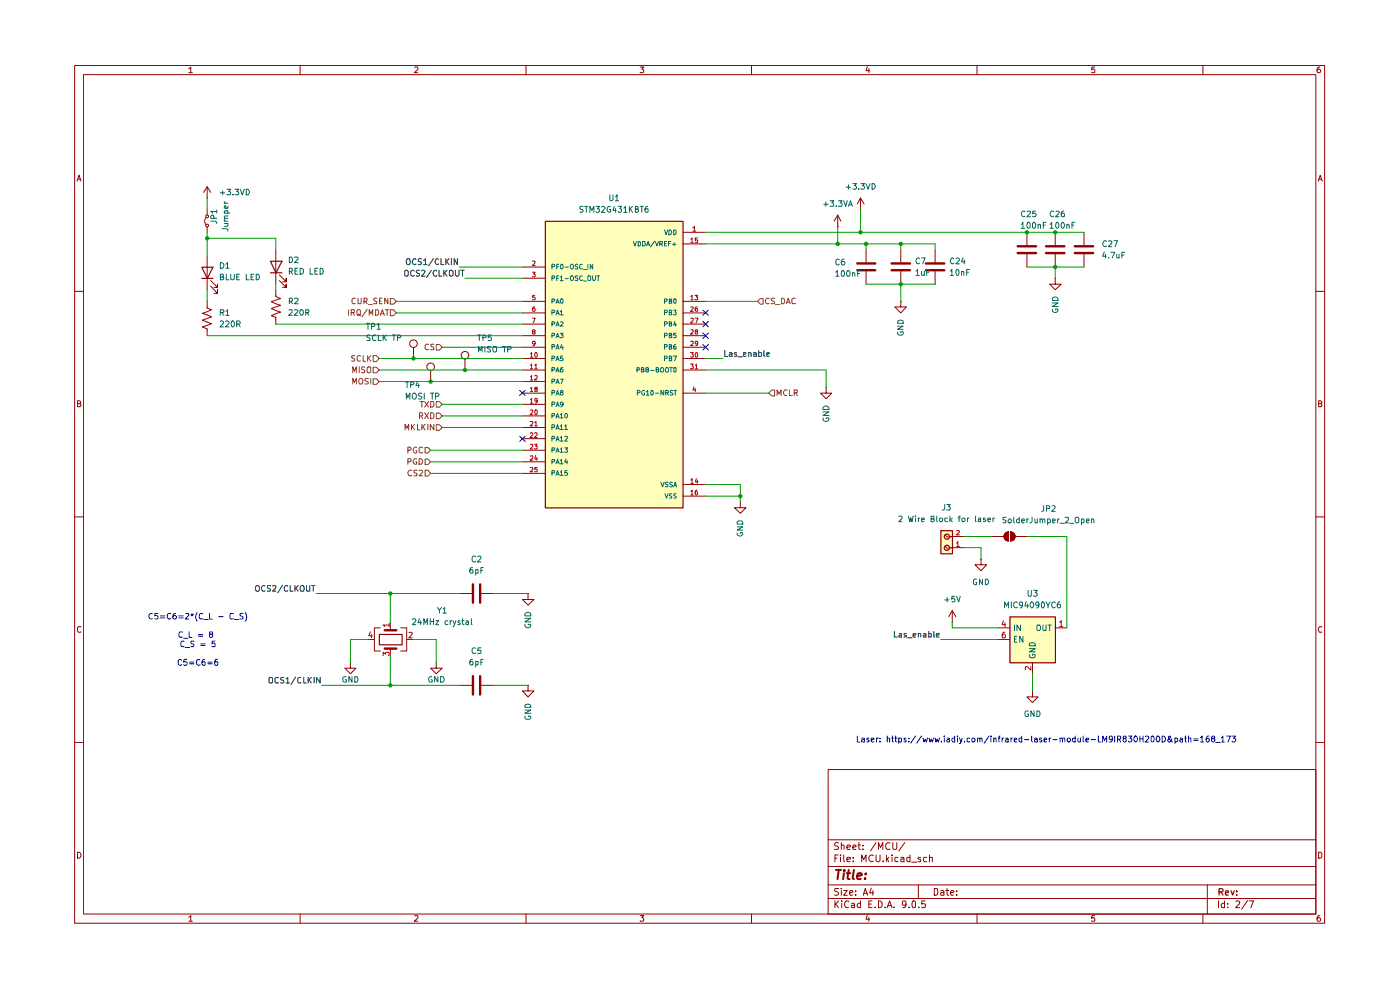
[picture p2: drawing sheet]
<svg xmlns="http://www.w3.org/2000/svg" width="297mm" height="210mm" viewBox="0 0 297 210" stroke-linecap="round" stroke-linejoin="round" font-family="sans-serif">
<g fill="none" stroke="#910000" stroke-width=".21">
<path d="M15.8 13.9h265.2v181.9h-265.2zM17.7 15.8h261.4v178.1h-261.4zM40 14.6l.5-.4v1.2M40 15.4h.8M63.7 13.9v1.9M88 14.3l.6-.1v.5l-.7 .7h.7M111.6 13.9v1.9M135.8 14.2h.8l-.5 .4 .5 .3-.1 .4h-.7M159.4 13.9v1.9M184 14.1l-.3 .9h.8M184.3 14.6v.8M207.3 13.9v1.9"/>
<path d="M232.2 14.2h-.5l-.1 .6 .1-.2h.4l.1 .2v.5h-.6M255.2 13.9v1.9M280 14.2a.55 .55 0 0 0-.6 .5l.2 .7h.4l.2-.2v-.3l-.3-.3h-.2l-.3 .3M16.3 38.4l.5-1.2 .4 1.2M16.5 38h.6M279.7 38.4l.4-1.2 .4 1.2M279.7 38h.6M15.8 61.8h1.9M279.1 61.8h1.9M16.4 85.6h.6v-.5l-.6-.1v1.3h.5l.3-.4-.3-.3M279.7 85.6h.5l.2-.3-.2-.3h-.5v1.3h.5l.2-.1v-.4l-.2-.2M15.8 109.6h1.9"/>
<path d="M279.1 109.6h1.9M17.2 133l-.6-.1-.2 .3v.7l.2 .2 .6-.1M280.4 133l-.5-.1-.2 .5 .2 .7 .5-.1M15.8 157.5h1.9M279.1 157.5h1.9M175.7 163.2h103.4v30.7h-103.4zM175.7 178.1h103.4M177.9 178.8l-.6-.1-.3 .4 .1 .2a.56 .56 0 0 1 .6 .3 .56 .56 0 0 1 0 .6h-.7M178.5 179.4l.1-.2 .5 .2v.8M178.5 178.7v1.5M179.7 179.7l.7-.1-.1-.3-.4-.1-.2 .2v.8h.6M180.9 179.7l.7-.1-.2-.4h-.3l-.2 .2v.6l.1 .2h.5"/>
<path d="M182 179.2h.5M182.2 178.7v1.3l.1 .2h.2M183.1 179.3v.1M185.8 178.7l-1.1 1.8M188.8 178.9l-.1-.1a.73 .73 0 0 0-.8 .5 .73 .73 0 0 0 .3 .9l.6-.1M189.4 178.7v1.2l.2 .3h.5l.1-.3v-1.2M191.9 178.7l-1.2 1.8M16.4 180.8a.65 .65 0 0 1 .8 .6 .65 .65 0 0 1-.8 .6zM40 194.6l.5-.4v1.2M40 195.4h.8M63.7 193.9v1.9M88 194.3l.6-.1v.5l-.7 .7h.7"/>
<path d="M111.6 193.9v1.9M135.8 194.2h.8l-.5 .5 .5 .2-.1 .4h-.7M159.4 193.9v1.9M175.7 190.6h103.4M175.7 187.7h103.4M175.7 183.8h103.4M177.1 191.1v1.4M177.1 182h.4M177.3 191.8l.6 .7M177.8 181.4h-.7v1.4M177.9 188.5l-.8 .1v.4l.6 .2 .2 .4-.4 .3-.5-.1M177.9 191.1l-.8 .8"/>
<path d="M178.3 181.4v.1M178.3 181.9v.9M178.5 188.5v.1M178.5 188.9v1M178.6 191.1v.2M178.6 191.6v.9M179 188.9h.7l-.7 1h.7M179 181.4v1.1l.2 .3M179.7 182.3l.7-.1-.1-.3h-.6v.1v.7h.6M180 191.3v-.1a.7 .7 0 0 0-.9 .5 .7 .7 0 0 0 .6 .8l.3-.1M180.3 189.4l.6-.2-.1-.3-.5 .1v.7l.1 .2 .5-.1M180.7 191.7l.4-.1 .2 .2v.7"/>
<path d="M181 182.6v.2M181 181.9v.1M181.3 191.9l-.7 .3 .2 .3 .5-.1M181.5 189.7v.2M181.5 189v.1M182.5 191.7a.45 .45 0 0 0-.6 .2l.1 .5h.5M182.5 191.1v1.4M182.8 182.8v-1.4l.4 1 .5-1v1.4M183.1 180.1v.1M183.1 189.9l.5-1.4 .5 1.4M183.2 189.5h.8M184 194.1l-.3 .9h.8"/>
<path d="M184.3 194.6v.8M184.3 191.8h.5M184.8 188.4l-.3 1h.8M185 191.1h-.7v1.4h.7M185.2 188.9v1M185.3 181.5a.63 .63 0 0 0-1 .6 .63 .63 0 0 0 1 .5M185.7 192.4v.1M185.8 181.4v1.1l.3 .3h.3l.3-.3v-1.1M186.4 191.1h.3l.4 .3v.8l-.4 .3h-.3zM186.4 180.2v-1.5l.4 1 .5-1v1.5M187.4 182.6v.2M187.8 192.4v.1"/>
<path d="M188 181.4v1.4M188.2 192.5l.5-1.4 .5 1.4M188.2 182.2l.4 .6M188.4 192.1h.7M188.6 181.9l-.6 .5M189.2 181.4v.1M189.2 181.9v.9M189.7 192.4v.1M190.5 181.9h-.5l-.2 .2v.4l.3 .3 .4-.1M191.1 181.9h.6l.1 .9M191.8 182.2l-.7 .1v.4h.7M192.2 191.8l-.3 .2-.5-.1v-.6l.3-.2 .4 .1a1.05 1.05 0 0 1-.3 1.3h-.3"/>
<path d="M192.9 192.4v.1M193 181.9h-.6v.2v.6h.6M193 181.4v1.4M193.4 182.9h1.1M193.6 191.3l.3-.2 .3 .2-.1 1.1h-.5zM194.8 187.7v2.9M194.9 192.4v.1M195.3 181.9h-.5l-.1 .1 .6 .4v.3h-.6M196.3 191.1h-.7l-.1 .7h.8v.6h-.8M196.6 181.9h-.6l-.1 .2 .1 .6h.6M197.2 182l.6-.1v.9M197.2 181.4v1.4"/>
<path d="M198.2 188.5h.5a.83 .83 0 0 1 .2 .9 .83 .83 0 0 1-.7 .5zM199.6 189h.6v.9M200.2 189.2l-.6 .2v.4h.6M200.7 188.9h.6M200.9 188.5v1.2l.4 .2M201.7 189.4l.7-.2-.1-.2-.5-.1-.1 .2 .1 .7h.5M202.9 189.7v.2M202.9 189v.1M207.3 193.9v1.9M232.2 194.2h-.5l-.1 .6 .1-.1h.4l.1 .1v.5h-.6M255.2 193.9v1.9M256.1 187.7v6.2"/>
<path d="M258.5 191.1v1.4M259.8 191.7l-.5-.1-.2 .3 .1 .5h.6M259.8 191.1v1.4M260.4 192.4v.1M260.4 191.7v.1M262.2 191.3l.2-.2h.3l.3 .4-.9 1h.9M264.7 191l-1.3 1.9M265 191.1h.9l-.6 1.4M279.7 180.8h.4l.3 .3v.6l-.3 .3h-.4zM280 194.2a.55 .55 0 0 0-.6 .5l.2 .7h.4l.2-.2v-.3l-.3-.2h-.2l-.3 .2"/>
</g>
<path d="M258.6 189.2h.7l.2-.3-.1-.3-.8-.1v1.4M259 189.2l.5 .7M260 189.4l.6-.1-.1-.4-.4 .1-.1 .7 .1 .2h.5M261.2 188.9l.3 1 .3-1M262.3 189.8v.1M262.3 189v.2" fill="none" stroke="#910000" stroke-width=".25"/>
<path d="M177.3 184.5h1.1M177.9 184.5l-.2 2M179 185.2l-.1 1.3M179.1 184.5v.3M179.6 185.2h.8M180 184.5l-.2 1.7 .4 .3M181.1 184.5l-.2 1.7 .2 .3M181.8 185.9l1-.3v-.3a.6 .6 0 0 0-.9 .2v.9h.7M183.5 186.3v.2M183.7 185.3l.1 .1-.2 .1 .1-.2-.1 .2" fill="none" stroke="#910000" stroke-width=".42"/>
<g fill="#ffb">
<path d="M214.2 130.8h9.7v9.7h-9.7z"/>
<path d="M199.6 112.5h2.4v4.9h-2.4z"/>
<path d="M115.7 46.9h29.2v60.8h-29.2z"/>
</g>
<path d="M189.7 133.9v1.2h.6M190.8 134.4h.4l.1 .1v.6h-.5l-.1-.2 .6-.3M192.3 134.4h-.4l-.1 .1 .1 .3h.4v.3h-.5M192.5 135.3h1M193.7 134.8l.6-.2-.1-.2h-.5v.7h.5M194.8 134.5l.4-.1 .1 .7M194.8 134.4v.7M195.9 134.4h.4l.1 .1v.6h-.5l-.1-.2 .6-.3M197 133.9v1.2h.4l.1-.6-.5-.1M198.1 133.9v1.2h.2M198.6 134.8l.6-.2v-.2h-.5l-.1 .1 .1 .6h.5" fill="none" stroke="#0f0f0f" stroke-width=".21"/>
<g fill="none" stroke="#910000" stroke-width=".21">
<path d="M223.9 59v1.3h1.2l-1.2 1.2-1.2-1.2h1.2M223.9 59h.1M208.1 118.6v1.2h1.2l-1.2 1.3-1.3-1.3h1.3M208.1 118.6h.1M214 112.8a.97 .97 0 0 0-1 1 .97 .97 0 0 0 1 1M214 112.8v1.9M202 132h.1M202 129.5l-.7 1.3M202 129.5l.8 1.3M202 129.5v2.5M211.8 133.2h2.4M211.8 135.6h2.4"/>
<path d="M223.9 133.2h2.4M219 146.6v1.2h1.2l-1.2 1.2-1.2-1.2h1.2M219 146.6h.1M219 140.5v2.4"/>
</g>
<path d="M214.3 130.9h9.6v9.7h-9.6z" fill="none" stroke="#910000" stroke-width=".25"/>
<path d="M212.9 131.7l-.3 .8h.8M213.2 134.1l-.4 .1-.2 .9 .1 .2 .6-.1v-.5l-.2-.2h-.2l-.3 .3M213.2 132.1v.8M224.8 132l.3-.3v1.2M224.8 132.9h.7M218.7 141.4v.8l-.9-.8-.3 .1 .1 .6" fill="none" stroke="#b90000" stroke-width=".21"/>
<path d="M215.2 132.6v1.2M215.2 135.6h.4M215.7 135h-.5v1.2h.5M216.5 132.6v1.2l-.8-1.2v1.2M217 135v1.2l-.7-1.2v1.2M218.4 137.6h1.2l-1.2 .7h1.2M218.4 138.9v.5l.3 .1h.6l.2-.1 .1-.4-.1-.2h-.5v.2M218.5 136.4a.72 .72 0 0 1 1.1 .6h-1.2zM220 132.8l.1-.2h.5a.86 .86 0 0 1-.1 1.2l-.5-.2zM221.2 132.6v.9l.3 .3 .4-.1v-1.1M222.3 132.6h.7M222.7 132.6v1.2" fill="none" stroke="#006665" stroke-width=".21"/>
<path d="M213.3 113.1l.7-.3v2a.97 .97 0 0 1-.9-.6 .97 .97 0 0 1 .2-1.1z" fill="#910000"/>
<path d="M214 112.8a.97 .97 0 0 0-1 1 .97 .97 0 0 0 1 1M214.4 112.8a.97 .97 0 0 1 1 1 .97 .97 0 0 1-1 1" fill="none" stroke="#910000" stroke-width=".21"/>
<path d="M214.4 112.8a.97 .97 0 0 1 1 1 .97 .97 0 0 1-1 1z" fill="#910000"/>
<g fill="none" stroke="#910000" stroke-width=".21">
<path d="M43.9 39.6v2.4M43.9 39.6l-.7 1.2M43.9 39.6l.8 1.2M43.7 46.2a1.05 1.05 0 0 0 0 1.4M43.7 47.6h.4v.5h-.4zM43.7 45.7h.4v.4h-.4zM43.9 42h.1M43.9 44.5v1.1M43.9 48.1v1.2M217.8 49.3v2.7M217.8 53.9v2.7M223.9 49.3v2.7"/>
<path d="M223.9 53.9v2.7M230 49.3v2.7M230 53.9v2.7M200.6 115.9l.4 .5M200.6 113.5l.4 .5M202 113.8h2.5M202 116.2h2.5M210.5 113.8h2.4M214.4 112.8v1.9M214.4 112.8a.97 .97 0 0 1 1 1 .97 .97 0 0 1-1 1M215.4 113.8h2.4"/>
</g>
<g fill="none" stroke="#910000" stroke-width=".25">
<path d="M199.6 112.6h2.5v4.9h-2.5zM201.3 116.2h.8M201.3 113.8h.8"/>
<circle cx="200.9" cy="116.2" r=".55"/>
<circle cx="200.9" cy="113.8" r=".55"/>
</g>
<path d="M202.9 115.2l.3-.3v1M202.9 112.6l.5-.1 .1 .3-.6 .7h.6M202.9 115.9h.6" fill="none" stroke="#b90000" stroke-width=".21"/>
<path d="M215.9 53.7h3.9M215.9 52.2h3.9M221.9 53.7h3.9M221.9 52.2h3.9M228 53.7h3.9M228 52.2h3.9" fill="none" stroke="#910000" stroke-width=".51"/>
<path d="M82.8 65.7h.7l.6 .7-.6 .6h-.7z" fill="#fff"/>
<g fill="none" stroke="#765500" stroke-width=".21">
<path d="M73.9 65.7v1.2M74.5 66.3h.6l.1-.5-.7-.1v1.2M74.8 66.3l.4 .6M75.9 65.7h.4l.2 .2v.8l-.6 .2a.86 .86 0 0 1 0-1.2zM75.9 66.6l.6 .4M77.9 65.6l-1.1 1.6M78.3 66.9v-1.2l.4 .8 .4-.8v1.2M79.7 65.7h.4l.3 .3v.6l-.5 .3h-.2zM80.7 66.9l.4-1.2 .4 1.2M80.9 66.5h.6M81.8 65.7h.7M82.1 65.7v1.2"/>
<path d="M82.8 65.7h.7l.6 .7-.6 .6h-.7z"/>
</g>
<path d="M82.8 63.3h.7l.6 .6-.6 .6h-.7z" fill="#fff"/>
<path d="M75.4 63.3a.45 .45 0 0 0-.7 .2v.7l.1 .2 .6-.1M75.9 63.2l.1 1.2h.5l.1-.1v-1.1M77.2 63.9h.4l.3-.2-.1-.4-.6-.1v1.2M77.5 63.9l.4 .5M78.1 64.6h.9M79.9 63.3l-.4-.1-.2 .3 .2 .3 .4 .2v.3l-.6 .1M80.5 63.8h.4M81 63.2h-.5v1.2h.5M82.3 63.2v1.2l-.7-1.2v1.2M82.8 63.3h.7l.6 .6-.6 .6h-.7z" fill="none" stroke="#765500" stroke-width=".21"/>
<path d="M79.2 77.9h.6l.6 .6-.6 .6h-.6z" fill="#fff"/>
<path d="M74.8 79.1v-1.3l.4 .9 .4-.9v1.3M76.2 77.8v1.3M77.4 77.9l-.4-.1-.3 .3 .1 .2 .6 .3v.3l-.2 .2-.5-.1M77.9 78l.2-.2 .6 .2v.9l-.3 .2-.5-.2zM79.2 77.9h.6l.6 .6-.6 .6h-.6z" fill="none" stroke="#765500" stroke-width=".21"/>
<path d="M79.2 75.4h.6l.6 .6-.6 .7h-.6z" fill="#fff"/>
<path d="M75.3 75.4h-.6v.5l.5 .2 .1 .3-.3 .2-.4-.1M76.5 75.5l-.6-.1-.1 .3v.7a.45 .45 0 0 0 .7 .1M77 75.4v1.2h.6M78 75.4v1.2M78.1 75.9l.6 .7M78.7 75.4l-.7 .7M79.2 75.4h.6l.6 .6-.6 .7h-.6z" fill="none" stroke="#765500" stroke-width=".21"/>
<path d="M79.2 80.4h.6l.6 .5-.6 .6h-.6z" fill="#fff"/>
<path d="M74.8 81.5v-1.2l.4 .8 .4-.8v1.2M76.2 80.4l.3-.1 .3 .1a.87 .87 0 0 1 0 1.1h-.5l-.2-.4zM78.1 80.4h-.6v.4l.5 .1 .1 .4-.1 .2h-.6M78.7 80.3v1.2M79.2 80.4h.6l.6 .5-.6 .6h-.6z" fill="none" stroke="#765500" stroke-width=".21"/>
<g fill="none" stroke="#910000" stroke-width=".21">
<path d="M43.9 54.2v7.3M44.7 59.5l1.4 1.5v-.7v.7h-.7M58.5 53v7.3M59.3 59.5l1.4 1.5v-.7v.7h-.8M59.3 58.3l1.4 1.5v-.8v.8h-.8M177.7 48.1h.1M177.7 45.6l-.7 1.3M177.7 45.6l.7 1.3M177.7 45.6v2.5M182.5 44.5h.1M182.5 42l-.6 1.3M182.5 42l.8 1.3"/>
<path d="M182.5 42v2.5M183.7 53v2.6M183.7 57.6v2.7M191.1 53v2.6M191.1 57.6v2.7M198.4 53v2.6M198.4 57.6v2.7M43.9 63.9v1.5l1 .3-2 .8 2 .7-2 .7 2 .8-2 .6 1 .5v1.4M44.7 60.7l1.4 1.5v-.7v.7h-.7M58.5 61.5v1.4l1 .4-1.9 .7 1.9 .8-1.9 .6 1.9 .8-1.9 .8 .9 .3v1.5M87.7 73.7v2.3M191.1 63.9v1.2h1.2l-1.2 1.3-1.3-1.3h1.3"/>
<path d="M191.1 63.9h.1M78 135.6h1.4M80.7 133.2h-1.3v4.9h1.3M82.8 132v1.7M82.8 137.6v1.7M85 133.2h1.3v4.9h-1.3M86.3 135.6h1.4M97.5 125.9h2.6M102 125.9h2.7M112 125.9v1.3h1.3l-1.3 1.2-1.2-1.2h1.2M112 125.9h.1M74.3 140.5v1.2h1.2l-1.2 1.2-1.1-1.2h1.1"/>
<path d="M74.3 140.5h.1M92.5 140.5v1.2h1.3l-1.3 1.2-1.1-1.2h1.1M92.5 140.5h.1M97.5 145.4h2.6M102 145.4h2.7M112 145.4v1.2h1.3l-1.3 1.2-1.2-1.2h1.2M112 145.4h.1"/>
<circle cx="87.7" cy="72.9" r=".8"/>
</g>
<path d="M42.8 56.7h2.4l-1.2 2.4zM42.8 59.1h2.4M57.4 55.4h2.4l-1.3 2.5zM57.4 57.9h2.4M80.5 134.6h4.8v2.2h-4.8z" fill="none" stroke="#910000" stroke-width=".25"/>
<g fill="none" stroke="#0f0f0f" stroke-width=".21">
<path d="M54.3 124.4l.2-.2 .4 .1a.87 .87 0 0 1 0 1.1h-.5l-.2-.3zM56.2 124.3a.61 .61 0 0 0-.7 .3 .61 .61 0 0 0 .2 .8l.5-.1M57.4 124.3h-.7v.4l.7 .4-.2 .3h-.5M57.8 124.3h.7v.4l-.7 .7h.7M59.9 124.1l-1 1.6M61 124.3l-.2-.1a.67 .67 0 0 0-.5 .5 .67 .67 0 0 0 .2 .7l.5-.1M61.6 124.2v1.2h.5M62.6 124.2v1.2M62.7 124.7l.5 .7M63.2 124.2l-.6 .7M63.8 124.4l.5-.2a.86 .86 0 0 1 0 1.2h-.5l-.1-.3zM65 124.2l.1 1.2 .6-.1v-1.1"/>
<path d="M66.1 124.2h.7M66.5 124.2v1.2M57.1 143.9l.2-.2 .5 .2v.8l-.1 .2h-.5l-.1-.2zM59.1 143.8h-.1a.46 .46 0 0 0-.7 .1v.7l.2 .3 .6-.1M60.2 143.8l-.4-.1-.3 .2 .1 .3 .6 .2v.4l-.7 .1M60.7 144l.3-.3v1.2M60.7 144.9h.7M62.7 143.6l-1 1.6M63.8 143.8a.45 .45 0 0 0-.6 .1v.7l.1 .3 .5-.1M64.4 143.7v1.2h.5M65.4 143.7v1.2M65.5 144.2l.5 .7"/>
<path d="M66 143.7l-.6 .7M66.6 143.7v1.2M67.9 143.7v1.2l-.8-1.2v1.2"/>
</g>
<path d="M181.9 57.3h3.8M181.9 55.9h3.8M189.1 57.3h3.9M189.1 55.9h3.9M196.4 57.3h3.9M196.4 55.9h3.9M81.6 133.7h2.5M81.6 137.6h2.5M100.3 124v3.8M101.9 124v3.8M100.3 143.4v3.9M101.9 143.4v3.9" fill="none" stroke="#910000" stroke-width=".51"/>
<path d="M78.6 134l-.4 .9h.8M78.8 134.5v.8M81.3 139.1v-.8l.5 .5v-.4l.2-.1 .5 .1 .1 .5-.2 .2M82.6 132.6h-1.3l.3 .3M82.6 132.3v.6M86.8 134.2l.4-.1 .3 .4-.8 .8h.8" fill="none" stroke="#b90000" stroke-width=".21"/>
<path d="M161.3 63.3h.6v1.2h-.6l-.6-.6z" fill="#fff"/>
<path d="M161.3 63.3h.6v1.2h-.6l-.6-.6zM163.2 63.3l-.3-.1a.67 .67 0 0 0-.5 .6 .67 .67 0 0 0 .2 .6l.6-.1M164.3 63.3h-.6l-.1 .3 .6 .3 .1 .4-.1 .1h-.6M164.5 64.6h.9M165.8 63.2a.66 .66 0 0 1 .6 .5 .66 .66 0 0 1-.2 .7h-.4zM166.8 64.4l.4-1.2 .4 1.2M166.9 64.1h.6M168.7 63.3a.45 .45 0 0 0-.7 .2v.7l.2 .2 .5-.1" fill="none" stroke="#765500" stroke-width=".21"/>
<g fill="none" stroke="#0f0f0f" stroke-width=".21">
<path d="M153.8 74.3v1.3h.5M154.8 74.8h.3l.2 .1v.7M155.3 75a.46 .46 0 0 0-.6 .4l.2 .2 .4-.1M156.2 74.8h-.2l-.2 .2 .5 .4-.2 .2-.3-.1M156.6 75.7h.9M157.7 75.2l.5-.2v-.2h-.5v.7h.5M158.8 74.8h.4l.1 .1v.7M158.8 74.8v.8M159.9 74.8h.4l.1 .1v.7M160.4 75l-.5 .2v.3h.5M161 74.8h.5v.6l-.1 .2-.4-.1M161 74.3v1.3"/>
<path d="M162.1 74.3v1.1l.2 .2M162.6 75.2l.6-.2-.1-.2-.5 .1v.5l.2 .2 .4-.1"/>
</g>
<path d="M163.1 83.4l.6-.7h.6v1.3h-.6z" fill="#fff"/>
<path d="M163.7 82.7h.6v1.3h-.6l-.6-.6zM164.8 83.9v-1.2l.5 .9 .4-.9v1.2M167 82.8l-.5-.1a.61 .61 0 0 0-.3 .8 .61 .61 0 0 0 .8 .3M167.5 82.7v1.2h.6M168.5 83.3h.6v-.6h-.6v1.2M168.7 83.3l.5 .6" fill="none" stroke="#765500" stroke-width=".21"/>
<g fill="none" stroke="#910000" stroke-width=".21">
<path d="M110.8 56.6h4.9M110.8 59h4.9M144.9 49.3h4.8M144.9 51.7h4.8M110.8 63.9h4.9M110.8 66.4h4.9M110.8 68.8h4.9M110.8 71.2h4.9M110.8 73.7h4.9M110.8 76h4.9M110.8 78.5h4.9M144.9 63.9h4.8"/>
<path d="M144.9 66.4h4.8M144.9 68.8h4.8M144.9 71.2h4.8M144.9 73.7h4.8M144.9 76h4.8M144.9 78.5h4.8M110.8 80.9h4.9M110.8 83.4h4.9M110.8 85.8h4.9M110.8 88.2h4.9M110.8 90.7h4.9M110.8 93.1h4.9"/>
<path d="M110.8 95.5h4.9M110.8 98h4.9M144.9 83.4h4.8M175.3 82.1v1.3h1.1l-1.1 1.2-1.2-1.2h1.2M175.3 82.1h.1M110.8 100.4h4.9M144.9 102.8h4.8M144.9 105.2h4.8M157.1 106.4v1.3h1.1l-1.1 1.2-1.3-1.2h1.3M157.1 106.4h.1"/>
</g>
<path d="M115.7 46.9h29.2v60.8h-29.2z" fill="none" stroke="#910000" stroke-width=".25"/>
<g fill="none" stroke="#b90000" stroke-width=".21">
<path d="M112.9 55.5l.6-.1v.1l-.6 .8h.6M112.9 57.7h.6l-.3 .5h.3v.4l-.1 .2-.5-.1M146.6 50.7l.2-.2v1M146.6 51.5h.5M147 48.3l.3-.3v1M147 49h.6M148 50.5h-.5v.5h.5v.4h-.5M112.5 75.1l.3-.3v1M112.5 77.5l.3-.3v1M112.5 79.9l.3-.2v.9M112.5 75.8h.5M112.5 78.2h.5"/>
<path d="M112.9 67.5h.6l-.4 1M113.1 70.4l-.2-.3 .5-.2 .1 .3-.1 .2h-.4v.5h.5v-.4l-.1-.1M113.5 62.7h-.5l-.1 .4 .5-.1 .1 .2v.4l-.6-.1M113.5 65.1h-.4l-.2 .3v.5l.5 .1 .1-.1v-.5h-.5l-.1 .2M113.5 77.5l.2-.3v1M113.5 79.8l.4-.1 .1 .4-.6 .5h.6M113.5 78.2h.5M113.5 72.8l-.4 .2-.2-.2 .1-.4h.5v.2l-.1 .7h-.4M113.6 74.8l.4 .2v.6l-.2 .2-.3-.2v-.6zM146.5 74.8h.6l-.3 .4 .3 .1v.4h-.6M146.5 77.2h.6l-.3 .4 .3 .1v.4h-.6M146.6 62.9l.2-.2v.9"/>
<path d="M146.6 65.2l.4-.1 .1 .3-.6 .6h.6M146.6 67.6h.5v.3l-.6 .6h.6M146.6 70h.5v.4l-.6 .5h.6M146.6 72.5l.4-.1 .1 .4-.6 .5h.6M146.6 63.6h.5M147.4 62.7h.6l-.3 .3 .3 .1v.4h-.6M147.4 67.5h.7l-.4 1M147.5 77.5l.2-.3v1M147.5 78.2h.5M147.6 74.8h.2l.2 .2v.6l-.2 .2-.3-.2zM147.7 70.4l-.2-.1v-.3h.5v.3l-.5 .1 .1 .5 .4-.1v-.4h-.2M147.9 65.1l-.4 .2v.7h.5l-.1-.6h-.3l-.1 .2"/>
<path d="M148 72.8l-.2 .2-.3-.1v-.4h.5v.6l-.2 .2h-.2M112.5 82.4l.3-.3v1M112.5 84.8l.3-.3v1M112.5 87h.5v.4l-.6 .6h.6M112.5 89.5l.4-.1 .1 .4-.6 .5h.6M112.5 91.9l.1-.1h.3l.1 .4-.6 .6h.6M112.5 94.3h.5v.4l-.6 .6h.6M112.5 96.8l.4-.1 .1 .4-.6 .5h.6M112.5 99.2l.4-.1 .1 .5-.6 .5h.6M112.5 80.6h.5M112.5 83.1h.5M112.5 85.5h.5"/>
<path d="M113.4 94.2h.6l-.4 .5h.4v.5h-.6M113.5 89.7l.2-.3v.9M113.5 91.9v-.1h.3l.2 .4-.6 .6h.6M113.5 90.3h.5M113.6 82.6l-.1-.4 .4-.1 .1 .3-.5 .2v.5l.5-.1v-.4h-.2M113.6 87l.4 .1v.6l-.2 .3-.3-.3v-.6zM113.6 96.6l-.1 .8h.5M113.9 97v.6M114 84.9l-.1 .2h-.4v-.5h.5v.7l-.5 .2M114 99.1h-.5v.5h.5l-.1 .5-.4-.1M147.2 82l-.2 .7h.6M147.5 82.4v.7"/>
<path d="M146.6 101.9l.2-.4v1M146.6 104.2l.2-.2v1M146.6 102.5h.5M146.6 105h.5M147.7 101.5l-.2 .7h.6M147.9 104l-.3 .1-.1 .7 .2 .2 .3-.2v-.3l-.2-.2-.3 .3M147.9 101.9v.6"/>
</g>
<g fill="none" stroke="#006665" stroke-width=".21">
<path d="M117.1 56.6h.5v-.5h-.5v1M117.1 59h.5l.1-.3-.2-.2h-.4v1M118.1 56.6h.4M118.1 59h.4M118.5 56.1h-.4v1M118.5 58.5h-.4v1M118.9 58.8l.2-.3v1M118.9 59.5h.6M119 56.1a.38 .38 0 0 1 .4 .1 .38 .38 0 0 1 .1 .4l-.3 .5a.58 .58 0 0 1-.2-1zM119.9 56.6h.7M119.9 59.1h.7M121.2 56.1h.2a.6 .6 0 0 1 0 1h-.2a.6 .6 0 0 1 0-1z"/>
<path d="M121.2 58.5h.2a.6 .6 0 0 1 0 1h-.2a.6 .6 0 0 1 0-1zM122.6 56.1a.35 .35 0 0 0-.4 0 .35 .35 0 0 0-.2 .3l.4 .2 .2 .2-.2 .3-.4-.1M122.6 58.6l-.3-.1-.3 .2 .1 .2 .5 .3-.2 .3-.4-.1M123.5 56.1a.45 .45 0 0 0-.6 .5 .45 .45 0 0 0 .6 .4M123.5 58.6a.45 .45 0 0 0-.6 .4 .45 .45 0 0 0 .6 .4M123.8 57.2h.7M123.8 59.6h.7M124.7 56.1v1M124.9 58.5l.4 .2v.7l-.2 .1-.4-.1v-.7zM125.7 56.1v1l-.5-1v1M125.7 58.5v.8l.2 .2 .4-.2v-.8M126.6 58.5h.6"/>
<path d="M126.9 58.5v1M134.4 51.2l.3 1 .3-1M135.4 51.2h.3l.2 .3v.5l-.2 .2h-.3zM136.3 51.2h.4l.1 .2 .1 .3-.2 .5h-.4zM137.2 52.2l.3-1 .3 1M137.2 51.9h.6M138.9 51.1l-.9 1.3M139 51.2l.4 1 .3-1M140 51.7h.4l.1-.1v-.4h-.5v1M140.2 51.7l.3 .5M141 48.8l.3 1 .3-1M141 51.6h.3"/>
<path d="M141.4 51.2h-.4v1h.4M141.8 51.6h.4M141.9 48.8a.52 .52 0 0 1 .6 .5 .52 .52 0 0 1-.6 .5zM142.3 51.2h-.5v1M142.7 51.8h.7M142.9 48.8h.3l.2 .2v.5l-.2 .3h-.3zM143 51.5v.7M117.1 63.9h.4l.2-.2-.1-.3h-.5v.9M117.1 66.3h.5l.1-.3-.2-.2h-.4v1M117.1 68.8h.4l.2-.4-.2-.2h-.4v1M117.1 71.2h.4l.2-.2-.1-.3h-.5v.9M117.1 73.6h.5v-.4l-.5-.1v1"/>
<path d="M117.1 76h.5l.1-.3-.2-.2h-.4v1M117.1 78.5h.4l.2-.2-.1-.3h-.5v.9M117.9 64.3l.4-.9 .3 .9M117.9 66.8l.4-1 .3 1M117.9 69.2l.4-1 .3 1M117.9 71.6l.4-.9 .3 .9M117.9 74.1l.4-1 .3 1M117.9 76.5l.4-1 .3 1M117.9 78.9l.4-.9 .3 .9M118 64.1h.5M118 66.5h.5M118 68.9h.5"/>
<path d="M118 71.4h.5M118 73.8h.5M118 76.2h.5M118 78.7h.5M118.9 66.1l.2-.3v1M118.9 68.3l.3-.1 .3 .2-.6 .8h.6M118.9 70.7h.6l-.4 .3 .4 .2-.1 .4-.5-.1M118.9 66.8h.6M119 63.5v-.1a.47 .47 0 0 1 .5 .4 .47 .47 0 0 1-.4 .5l-.2-.3zM119.1 73.1l-.2 .6h.6M119.4 75.5h-.4l-.1 .5 .5-.1a.36 .36 0 0 1 0 .6 .36 .36 0 0 1-.5 0M119.4 78h-.4l-.1 .4 .1 .5h.4v-.5l-.4-.1-.1 .2"/>
<path d="M119.4 73.4v.7M135.1 78.5l.5-.1v-.3l-.5-.1v.9M136.1 78.4h.4l.1-.3-.5-.1v.9h.5l.1-.2-.3-.3M137.2 78.4l-.2-.2 .1-.2h.4l.1 .2-.6 .4 .1 .3h.4l.1-.3-.2-.2M138 78.6h.8M139.2 78.4h.4l.1-.3-.5-.1v.9h.5l.1-.2-.3-.3M140.3 78h.3l.2 .3-.2 .6h-.3l-.2-.2zM141 63.9l.5-.1v-.4h-.5v.9M141 66.3h.5l.1-.3-.2-.2h-.4v1M141 68.8h.4l.2-.4-.2-.2h-.4v1M141 71.2h.4l.2-.2-.1-.3h-.5v.9M141 73.6h.5v-.4l-.5-.1v1"/>
<path d="M141 76h.5l.1-.3-.2-.2h-.4v1M141.3 78h.3l.2 .3-.2 .6h-.3l-.2-.2zM142 63.8h.3l.2-.1-.1-.3h-.4v.9h.5v-.4l-.2-.1M142 66.3h.3l.2-.3-.2-.2h-.3v1l.5-.1v-.3l-.2-.1M142 68.7h.4l.1-.3-.2-.2h-.3v1h.4l.1-.4-.2-.1M142 71.1h.4v-.4h-.4v.9h.4l.1-.4-.2-.1M142 73.6h.3l.2-.2-.2-.3h-.3v1l.5-.1v-.3l-.2-.1M142 76h.3l.2-.3-.2-.2h-.3v1h.5v-.4l-.2-.1M142.1 78h.6M142.3 78v.9M142.8 65.8h.6l-.2 .4 .2 .1v.4h-.6M142.8 75.5h.7l-.4 1"/>
<path d="M143 63.4h.3l.1 .2v.6l-.1 .1-.4-.1zM143 78h.3l.1 .1-.1 .8h-.3l-.1-.2zM143.2 68.2l-.3 .7h.6M143.3 73.1l-.4 .2v.7h.5l-.1-.5h-.3l-.1 .2M143.3 68.6v.6M143.4 70.7h-.5v.4h.5l-.1 .5-.4-.1M117.1 80.9h.4l.2-.2-.1-.3h-.5v1M117.1 83.3h.5v-.4l-.5-.1v1M117.1 85.8h.5l.1-.4-.2-.1h-.4v1M117.1 88.2h.4l.2-.1-.1-.4h-.5v.9M117.1 90.7l.5-.1 .1-.3-.2-.2h-.4v1M117.1 93.1h.5l.1-.4-.2-.2h-.4v1.1"/>
<path d="M117.1 95.5h.4l.2-.2-.1-.3h-.5v.9M117.1 98h.4l.2-.3-.1-.2h-.5v.9M117.9 81.4l.4-1 .3 1M117.9 83.8l.4-1 .3 1M117.9 86.3l.4-1 .3 1M117.9 88.6l.4-.9 .3 .9M117.9 91.1l.4-1 .3 1M117.9 93.6l.4-1.1 .3 1.1M117.9 95.9l.4-.9 .3 .9M117.9 98.4l.4-.9 .3 .9M118 81.1h.5M118 83.6h.5"/>
<path d="M118 85.9h.5M118 88.4h.5M118 90.8h.5M118 93.2h.5M118 95.7h.5M118 98.1h.5M118.9 80.4h.6l-.5 1M118.9 88l.2-.3v.9M118.9 90.4l.2-.3v1M118.9 92.9l.2-.4v1.1M118.9 95.3l.2-.3v.9M118.9 97.7l.2-.2v.9"/>
<path d="M118.9 88.6h.6M118.9 91.1h.6M118.9 93.6h.6M118.9 95.9h.6M118.9 98.4h.6M119 83.2l-.1-.1 .1-.2h.4v.3h-.4l-.1 .2 .1 .4 .5-.1v-.3l-.3-.2M119.5 85.7l-.1 .2h-.4l-.1-.5 .1-.1 .5 .1-.1 .6-.4 .3M119.8 90.4l.3-.3v1M119.8 92.6l.3-.1 .3 .2-.6 .9h.6M119.8 95h.6l-.3 .3 .3 .3-.1 .3-.5-.1M119.8 91.1h.6M119.9 87.8l.1-.1a.47 .47 0 0 1 .4 .5 .47 .47 0 0 1-.4 .4l-.2-.3z"/>
<path d="M120.1 97.4l-.3 .6h.6M120.3 99.8h-.4l-.1 .5 .5-.1 .1 .5-.3 .1h-.3M120.3 97.7v.7M135.2 83.3h.4l.2-.2-.1-.2-.5-.1v1M136.7 82.9l-.2-.1-.4 .3v.5l.4 .2 .2-.1v-.3h-.1M137.1 83.1l.3-.3v1M137.1 83.8h.6M138.1 82.9a.38 .38 0 0 1 .4 .1 .38 .38 0 0 1 .1 .4l-.3 .4a.58 .58 0 0 1-.2-.9zM139 83.4h.8M140.8 82.8v1l-.6-1v1M141.2 83.3h.5l.1-.2-.2-.3h-.4v1M141.5 83.3l.3 .5"/>
<path d="M142.8 82.9l-.5-.1-.1 .3 .1 .2 .4 .1 .1 .3-.3 .1-.3-.1M143 82.8h.5M143.3 82.8v1M117.1 100.3h.5v-.4l-.5-.1v1M117.9 100.8l.4-1 .3 1M118 100.6h.5M118.9 100.2l.2-.4v1M118.9 100.8h.6M140.2 102.3l.3 1 .4-1M141.1 104.7l.3 1 .3-1M141.7 102.4l-.4-.1-.2 .1 .1 .3 .5 .3a.36 .36 0 0 1-.6 .2M142.5 104.7l-.5 .1v.3l.4 .1 .1 .4-.5 .1"/>
<path d="M142.7 102.4l-.5-.1-.1 .1 .1 .4 .5 .2-.3 .3-.3-.1M142.9 103.3l.4-1 .2 1M143 103h.4M143.4 104.7l-.5 .1v.3l.4 .1 .1 .4-.5 .1"/>
</g>
<path d="M92.5 73.1h.7l.6 .6-.6 .6h-.7z" fill="#fff"/>
<path d="M90.9 73.1l-.3-.1-.4 .2v.7l.2 .3 .5-.1M92 73.1l-.4-.1-.2 .2 .2 .4 .4 .1v.4l-.6 .1M92.5 73.1h.7l.6 .6-.6 .6h-.7z" fill="none" stroke="#765500" stroke-width=".21"/>
<g fill="none" stroke="#910000" stroke-width=".21">
<path d="M98.6 76v2.5"/>
<circle cx="98.6" cy="75.4" r=".8"/>
</g>
<path d="M92.5 85.2h.7l.6 .6-.6 .6h-.7z" fill="#fff"/>
<path d="M89.1 85.2h.7M89.5 85.2v1.2M90.1 85.2l.8 1.2M90.9 85.2l-.8 1.2M91.4 85.2h.5l.1 .2v.6l-.3 .4h-.3zM92.5 85.2h.7l.6 .6-.6 .6h-.7z" fill="none" stroke="#765500" stroke-width=".21"/>
<g fill="none" stroke="#910000" stroke-width=".21">
<path d="M91.4 78.5v2.4"/>
<circle cx="91.4" cy="77.8" r=".8"/>
</g>
<g fill="none" stroke="#0f0f0f" stroke-width=".21">
<path d="M85.9 57.5l.5-.2a.86 .86 0 0 1 0 1.3l-.5-.2zM86.4 55l.4-.1a.86 .86 0 0 1 0 1.2 .46 .46 0 0 1-.6-.4zM87.9 57.5l-.4-.2-.4 .4v.6l.2 .2 .3 .1 .3-.2M88.2 55a.54 .54 0 0 0-.6 0 .54 .54 0 0 0-.1 .6l.4 .5 .3-.1M89 57.4l-.4-.1-.3 .3 .1 .2 .6 .3v.3l-.3 .2-.4-.1M89.4 55l-.4-.1-.3 .1v.4l.7 .4-.2 .3h-.5M89.5 57.5l.4-.2 .3 .4-.8 .9h.8M89.8 55.3l.5-.4v1.2M89.8 56.1h.8M91.5 57.3l-1 1.5M92 54.9l-1.1 1.5M92.6 57.5l-.1-.2a.64 .64 0 0 0-.6 .7 .64 .64 0 0 0 .6 .6l.1-.2"/>
<path d="M93.1 55l-.3-.1a.6 .6 0 0 0-.5 .6 .6 .6 0 0 0 .7 .6l.1-.1M93.1 57.3v1.3h.6M93.6 54.9v1.2h.6M94.2 57.3v1.3M94.3 57.8l.5 .8M94.6 54.9v1.2M94.7 55.5l.6 .6M94.8 57.3l-.6 .7M95.3 54.9l-.7 .7M95.3 57.5l.3-.2 .5 .2v.9l-.3 .2-.5-.2zM95.8 54.9v1.2M96.6 57.3v1l.3 .3h.2l.3-.3v-1"/>
<path d="M97 54.9v1.2l-.6-1.2v1.2M97.7 57.3h.8M98.1 57.3v1.3"/>
</g>
<path d="M90.2 99.7h.6l.6 .7-.6 .6h-.6z" fill="#fff"/>
<path d="M87.3 99.8a.61 .61 0 0 0-.8 .3 .61 .61 0 0 0 .3 .8l.5-.1M88.5 99.8h-.7v.4l.7 .4-.1 .3h-.6M88.9 99.8l.5-.1 .3 .3-.8 .9h.8M90.2 99.7h.6l.6 .7-.6 .6h-.6z" fill="none" stroke="#765500" stroke-width=".21"/>
<path d="M92.5 87.6h.7l.6 .6-.6 .6h-.7z" fill="#fff"/>
<path d="M89 88.2h.5l.2-.1v-.4l-.2-.2h-.5v1.3M89.3 88.2l.4 .6M90.1 87.5l.8 1.3M90.9 87.5l-.8 1.3M91.4 87.5l.5 .1 .1 .3v.6l-.3 .3h-.3zM92.5 87.6h.7l.6 .6-.6 .6h-.7z" fill="none" stroke="#765500" stroke-width=".21"/>
<path d="M92.5 90.1h.7l.6 .6-.6 .6h-.7z" fill="#fff"/>
<path d="M85.9 91.2v-1.2l.5 .8 .3-.8v1.2M87.3 90v1.2M87.5 90.5l.5 .7M88 90l-.7 .7M88.6 90v1.2h.5M89.5 90v1.2M89.7 90.5l.5 .7M90.2 90l-.7 .7M90.8 90v1.2M92 90v1.2l-.7-1.2v1.2M92.5 90.1h.7l.6 .6-.6 .6h-.7z" fill="none" stroke="#765500" stroke-width=".21"/>
<path d="M90.2 94.9h.6l.6 .6-.6 .6h-.6z" fill="#fff"/>
<path d="M86.5 95.5l.6-.1v-.5l-.6-.1v1.3M88.4 94.9l-.2-.1a.6 .6 0 0 0-.6 .7 .6 .6 0 0 0 .8 .5v-.4h-.2M89.7 95l-.4-.2-.4 .4 .1 .7 .3 .2 .4-.2M90.2 94.9h.6l.6 .6-.6 .6h-.6z" fill="none" stroke="#765500" stroke-width=".21"/>
<path d="M90.2 97.4h.6l.6 .6-.6 .6h-.6z" fill="#fff"/>
<path d="M86.5 98l.6-.1v-.5l-.6-.1v1.2M88.4 97.4l-.2-.1a.66 .66 0 0 0-.6 .5 .66 .66 0 0 0 .3 .7h.5v-.5h-.2M88.9 97.3a.66 .66 0 0 1 .7 .4 .66 .66 0 0 1-.2 .8h-.5zM90.2 97.4h.6l.6 .6-.6 .6h-.6z" fill="none" stroke="#765500" stroke-width=".21"/>
<g fill="none" stroke="#090" stroke-width=".21">
<path d="M43.9 42v2.5M43.9 49.3v4.9M43.9 50.5h14.6v2.5M97.5 56.6h13.3M98.6 59h12.2M149.7 49.3h80.3M149.7 51.7h48.7v1.3M177.7 48.1v3.6M182.5 44.5v4.8M183.7 51.7v1.3M191.1 51.7v1.3M217.8 56.6h12.2"/>
<path d="M223.9 56.6v2.4M43.9 71.2h66.9M43.9 61.5v2.4M58.5 68.8h52.3M58.5 60.3v1.2M80.4 78.5h30.4M80.4 76h30.4M84.1 63.9h26.7M84.1 66.4h26.7M93.8 73.7h17M149.7 78.5h25.6v3.6M149.7 76h3.6"/>
<path d="M149.7 63.9h11M183.7 60.3h14.7M191.1 60.3v3.6M80.4 80.9h30.4M91.4 98h19.4M91.4 95.5h19.4M93.8 85.8h17M93.8 88.2h17M93.8 90.7h17M149.7 83.4h13.4M91.4 100.4h19.4M149.7 102.8h7.4v3.6"/>
<path d="M149.7 105.2h7.4M204.5 113.8h6M204.5 116.2h3.6v2.4M217.8 113.8h8.5v19.4M67.1 125.9h30.4M78 135.6h-3.7v4.9M82.8 125.9v6.1M82.8 139.3v6.1M87.7 135.6h4.8v4.9M104.7 125.9h7.3M199.6 135.6h12.2M202 132v1.2h9.8"/>
<path d="M68.2 145.4h29.3M104.7 145.4h7.3M219 142.9v3.7"/>
</g>
<g fill="none" stroke="#0000ca" stroke-width=".21">
<path d="M32.3 130.2l-.5-.1a.61 .61 0 0 0-.2 .8 .61 .61 0 0 0 .7 .3M33.4 130.1h-.5v.5h.4l.2 .2-.1 .4h-.5M34 130.6h1M34 131.1h1M36.2 130.2l-.5-.1a.61 .61 0 0 0-.2 .8 .61 .61 0 0 0 .7 .3M37.3 130.1h-.4l-.2 .3v.8a.42 .42 0 0 0 .6 0 .42 .42 0 0 0 0-.6h-.4l-.2 .2M37.9 130.6h1M37.9 131.1h1M38.7 134.1l-.5-.1a.61 .61 0 0 0-.3 .8 .61 .61 0 0 0 .8 .3M38.9 135.4h1M39 136.1a.45 .45 0 0 0-.6 .1v.7l.1 .3 .5-.1M39.3 137.3h.9"/>
<path d="M39.4 130.2l.6-.1v.4l-.7 .8h.7M39.6 139.9h-.6l-.1 .6 .6-.1 .2 .1v.4l-.2 .2h-.4l-.2-.1M40.1 134v1.2h.6M40.5 130.3h.6M40.6 130.6l.1-.2 .2 .2M40.7 130.1v.3M41.2 136.1h-.6v.4a.47 .47 0 0 1 .4 .2 .47 .47 0 0 1 .1 .5h-.6M41.8 130a1.32 1.32 0 0 0 0 1.7M42.1 134.6h.9M42.1 135h.9M42.6 136.6h.9M42.6 136.9h.9"/>
<path d="M43 130.2l-.5-.1a.61 .61 0 0 0-.3 .8 .61 .61 0 0 0 .8 .3M43.3 131.4h.9M43.4 139.9l-.4 .1-.2 .9 .3 .2 .4-.1-.1-.6h-.4l-.2 .1M44.5 130.1v1.2h.5M44.6 134.5h-.1v-.4l.5-.1v.5l-.5 .1v.5l.4 .1a.35 .35 0 0 0 .2-.3 .35 .35 0 0 0-.2-.4M45.6 136h-.6v.6l.1-.2h.4l.1 .2v.5h-.6M46.1 139.9l-.4 .1-.1 .2v.8l.1 .1h.4v-.7h-.5v.1M46.4 130.8h.9M49.5 130.2l-.6-.1-.1 .3v.7a.52 .52 0 0 0 .7 .1M49.7 131.4h.9M51.6 130.1h-.6v.5l.5 .2 .1 .3-.3 .2-.4-.1M52 130a1.32 1.32 0 0 1 0 1.7"/>
<path d="M38.5 140l-.2-.1a.6 .6 0 0 0-.5 .6 .6 .6 0 0 0 .6 .6l.1-.1M40.2 140.5h1M40.2 140.8h1M42.4 140l-.2-.1a.6 .6 0 0 0-.5 .6 .6 .6 0 0 0 .6 .6l.1-.1M44.1 140.5h.9M44.1 140.8h.9M181.9 156.1v1.3h.6M182.8 156.6h.4l.2 .1v.7M183.4 156.8l-.6 .2v.3h.6M184.3 156.6h-.4v.3l.3 .1 .2 .2-.2 .2-.3-.1M184.8 157l.6-.2v-.2h-.4l-.2 .1v.5l.2 .2 .4-.1M185.9 156.6v.8"/>
<path d="M186.4 156.6l-.5 .2M186.7 157.2v.2M186.7 156.6v.1M188.2 156.6h.5v.8M188.2 156.1v1.3M189.1 156.6h.5M189.3 156.1v1.1l.3 .2M189.8 156.6h.5M190 156.1v1.1l.3 .2M190.7 156.6h.6v.6l-.2 .2-.4-.1M190.7 156.6v1.1M192.2 156.6h-.4v.3l.3 .1 .2 .2-.2 .2-.3-.1"/>
<path d="M192.8 157.2v.2M192.8 156.6v.1M194.2 156.1l-1 1.6M195.5 156.1l-1 1.6M195.8 156.6l.2 .8 .3-.6 .2 .6 .3-.8M197.1 156.6l.2 .8 .2-.6 .3 .6 .2-.8M198.4 156.6l.1 .8 .3-.6 .3 .6 .2-.8M199.7 157.2v.2M200.3 156.1v.2M200.3 156.6v.8M200.9 156.6h.4l.1 .1v.7M201.4 156.8l-.6 .3 .2 .3 .4-.1"/>
<path d="M202.5 156.6h-.3l-.3 .2v.3l.3 .3 .3-.1M202.5 156.1v1.3M203.1 156.1v.2M203.1 156.6v.8M203.5 156.6l.4 .8M204.1 156.6l-.2 .8-.2 .3h-.2M204.6 157.2v.2M205.7 156.6h-.6v.6l.3 .2 .3-.1M206.3 156.6h.3l.2 .2v.3l-.2 .3-.4-.3zM207.4 156.6h.3l.2 .1v.7M207.4 156.6v.8M207.9 156.7l.1-.1 .4 .1v.7"/>
<path d="M209.8 156.1l-1 1.6M210.2 156.1v.2M210.2 156.6v.8M210.8 156.6h.4l.1 .1v.7M210.8 156.6v.8M211.8 156.6h.4M212.2 156.1l-.3 .1v1.2M212.6 156.6v.8M212.9 156.6l-.3 .2M213.4 156.6h.3l.2 .1v.7M213.9 156.8l-.6 .3 .1 .3 .5-.1M214.5 156.6v.8"/>
<path d="M214.8 156.6l-.3 .2M215.1 157l.6-.2-.1-.2-.5 .1v.5l.2 .2 .3-.1M216.7 156.6h-.3l-.2 .2v.3l.2 .3 .3-.1M216.7 156.1v1.3M217.3 156.9h1M218.9 156.1v1.1l.1 .2M219.5 156.6h.3l.3 .1v.7M220.1 156.8l-.6 .2v.3h.6M221 156.6h-.4v.3l.3 .1 .2 .2-.2 .2-.3-.1M221.5 157l.6-.2-.2-.2-.4 .1v.5l.2 .2 .3-.1M222.6 156.6v.8M222.9 156.6l-.3 .2"/>
<path d="M223.4 156.9h.9M224.9 156.6h.3l.2 .1v.7M224.9 156.6v.8M225.4 156.7l.2-.1h.3v.8M226.5 156.6h.5v.7l-.3 .1-.3-.3zM228.1 156.6h-.3l-.3 .2v.3l.3 .3 .3-.1M228.1 156.1v1.3M228.7 156.6v.6l.2 .2 .3-.2M229.2 156.6v.8M229.8 156.1v1.1l.2 .2M230.4 157l.6-.2-.2-.2-.4 .1v.5l.1 .2 .4-.1M231.5 156.9h.9"/>
<path d="M233 156.1v1.3h.6M233.9 157.4v-1.3l.5 1 .4-1v1.3M236 156.6l-.2 .3-.4-.1v-.6l.4-.1 .2 .2v.8l-.2 .2-.4 .1M236.5 156.1v1.3M237.1 156.8h.5l.1-.2v-.3l-.1-.2h-.5v1.3M237.4 156.8l.3 .6M238.5 156.6h-.2a.31 .31 0 0 1 .1-.4 .31 .31 0 0 1 .4 .1v.3h-.3l-.2 .3v.2l.2 .3 .4-.3v-.2l-.2-.3M239.4 156.1h.7l-.4 .5 .4 .2v.3l-.2 .3h-.4l-.1-.2M240.7 156.2l.2-.1a.68 .68 0 0 1 .4 .7 .68 .68 0 0 1-.4 .6 .81 .81 0 0 1-.2-1.2zM241.8 156.1v1.3M241.8 156.7h.7M242.5 156.1v1.3"/>
<path d="M243 156.3l.4-.2 .3 .2v.3l-.8 .8h.8M244.4 156.1a.68 .68 0 0 1 .5 .7 .68 .68 0 0 1-.5 .6l-.2-.3v-.7zM245.5 156.2a.61 .61 0 0 1 .6 .5 .61 .61 0 0 1-.4 .7 .71 .71 0 0 1-.2-1.2zM246.6 156.1a.64 .64 0 0 1 .6 .7 .64 .64 0 0 1-.6 .6zM248.6 156.7l-.1 .4-.3 .3-.5-.3 .1-.3 .5-.4-.1-.3-.3 .4 .9 .9M249.3 156.6h.3l.3 .2v.3l-.3 .3-.3-.1M249.3 156.6v1.1M250.4 156.6h.3l.2 .1v.7M250.9 156.8l-.6 .3 .1 .3 .5-.1M251.3 156.6h.4M251.5 156.1v1.1l.2 .2M252.1 156.6h.5v.8"/>
<path d="M252.1 156.1v1.3M253.2 156.7h1M253.2 157.1h1M254.7 156.5h.1l.2-.4v1.3M254.7 157.4h.7M256.5 156.1h-.3a.93 .93 0 0 0-.3 1.2h.6v-.5v-.2h-.6v.2M257.2 156.6h-.1l.1-.5h.3l.2 .3-.1 .2h-.4l-.1 .2v.4l.1 .2h.3l.2-.3v-.2l-.2-.3M257.9 157.5h.9M259.1 156.5h.2l.1-.4v1.3M259.1 157.4h.7M260.2 156.1h.8l-.5 1.3M261.4 156.1h.7l-.4 .5 .4 .2v.3l-.2 .3h-.4l-.1-.2"/>
</g>
<path d="M149.1 70.6l1.2 1.2M149.1 68.2l1.2 1.1M149.1 65.8l1.2 1.1M149.1 73.1l1.2 1.2M150.3 70.6l-1.2 1.2M150.3 68.2l-1.2 1.1M150.3 65.8l-1.2 1.1M150.3 73.1l-1.2 1.2M110.2 82.8l1.2 1.1M110.2 92.5l1.2 1.1M111.4 82.8l-1.2 1.1M111.4 92.5l-1.2 1.1" fill="none" stroke="#00008a" stroke-width=".21"/>
<g fill="#090">
<circle cx="191.1" cy="60.3" r=".47"/>
<circle cx="223.9" cy="56.6" r=".47"/>
<circle cx="217.8" cy="49.3" r=".47"/>
<circle cx="223.9" cy="49.3" r=".47"/>
<circle cx="98.6" cy="78.5" r=".47"/>
<circle cx="43.9" cy="50.5" r=".47"/>
<circle cx="82.8" cy="145.4" r=".47"/>
<circle cx="82.8" cy="125.9" r=".47"/>
<circle cx="177.7" cy="51.7" r=".47"/>
<circle cx="183.7" cy="51.7" r=".47"/>
<circle cx="182.5" cy="49.3" r=".47"/>
<circle cx="191.1" cy="51.7" r=".47"/>
<circle cx="157.1" cy="105.2" r=".47"/>
<circle cx="91.4" cy="80.9" r=".47"/>
<circle cx="87.7" cy="76" r=".47"/>
</g>
<g fill="none" stroke="#006665" stroke-width=".21">
<path d="M179.5 39.7h.9M180 39.2v.9M180.9 38.9h.8l-.4 .5 .4 .2-.1 .4h-.7M182.6 38.9h.8l-.4 .5 .4 .2-.1 .4h-.7M183.7 38.9l.5 1.2 .4-1.2M185 38.9h.4a.66 .66 0 0 1 .3 .8 .66 .66 0 0 1-.7 .4zM44.7 46.9h.9l.3 .2 .1 .3M45.4 46.3l-.1-.6-.3-.1-.3 .3v.4h1.3M46 44.9h-1.3l.3 .1v.2M46 44.5v.7M46.7 58.8h.5l.2-.3-.2-.3h-.5v1.2l.7-.1 .1-.4-.3-.1M46.7 55.7a.66 .66 0 0 1 .8 .4 .66 .66 0 0 1-.3 .8h-.5z"/>
<path d="M46.7 40.9h1M47.2 48.5h.8l.3 .2v.3M47.2 40.5v.8M47.6 42.8l.2 .3M47.6 47.4h.7M47.6 46.9h.7M47.6 45.2h1.2M47.6 43.1h.7M47.7 45.2v-.5h.6v.5M47.9 56.1l.4-.4v1.2M47.9 56.9h.7M48 58.2v1.2h.6"/>
<path d="M48.2 40.1h.7l-.4 .5 .4 .2v.3l-.1 .2-.6-.1M48.3 47.4v.5l-.7 .1M48.3 46.3h-.5l-.2 .2 .1 .4M48.3 45.8h-.5l-.2 .2 .2 .3M48.3 43.7v.4l-.1 .1h-.4l-.2-.4 .2-.2 .2 .6M48.9 58.2v.9l.3 .3h.2l.3-.3v-.9M49.4 41.2v.1M49.9 40.1h.7l-.4 .5h.3v.7l-.6-.1M50.2 58.8h.4M50.8 58.2h-.6v1.2h.6M51 40.1l.4 1.2 .4-1.2M52.2 40.1a.66 .66 0 0 1 .7 .5 .66 .66 0 0 1-.2 .7h-.5z"/>
<path d="M52.2 58.2v1.2h.6M53.3 58.8h.4M53.9 58.2h-.6v1.2h.6M54.4 58.2h.4a.66 .66 0 0 1 .2 .7 .66 .66 0 0 1-.6 .5zM61.4 57.6l.6-.1v-.5l-.6-.1v1.3M61.4 54.5h.4a.66 .66 0 0 1 .2 .8 .66 .66 0 0 1-.6 .4zM61.6 57.6l.5 .6M62.5 54.6l.6-.1 .1 .2v.3l-.7 .7h.7M62.6 57.5h.4M63.2 56.9h-.6v1.3h.6M63.7 56.9h.2l.4 .3v.6l-.4 .4h-.2zM65.8 56.9v1.3h.6"/>
<path d="M66.8 57.5h.4M67.4 56.9h-.6v1.3h.6M67.9 56.9a.64 .64 0 0 1 .7 .6 .64 .64 0 0 1-.7 .7zM123.7 43.9l-.5-.1-.2 .1v.4l.6 .2 .1 .1-.1 .4h-.6M124 43.8h.7M124.4 43.8v1.2M125.1 45v-1.2l.5 .8 .4-.8v1.2M126.4 43.8h.8l-.5 .5h.4l.1 .2-.1 .5h-.5l-.2-.1M127.6 43.9l.5-.1 .3 .2-.8 1h.8M129.4 41.3v1.1l.1 .2h.3l.3-.3v-1M129.5 43.9l-.1-.1a.64 .64 0 0 0-.6 .6 .64 .64 0 0 0 .5 .6l.2-.1v-.4h-.2M130.3 43.8l-.2 .8h.6"/>
<path d="M130.6 41.7l.3-.4v1.3M130.6 44.2v.8M130.6 42.6h.6M131.2 43.8h.6l-.3 .5 .3 .1v.5l-.1 .1h-.4l-.1-.1M132.3 44.1l.4-.3v1.2M132.3 45h.7M133.5 43.8v1.2M133.7 44.3l.5 .7M134.2 43.8l-.7 .7M134.8 44.4l.5-.1v-.4l-.5-.1v1.2h.4l.3-.4-.4-.2M135.8 43.8h.7M136.1 43.8v1.2"/>
<path d="M137.4 43.8l-.4 .1-.2 .9 .3 .2 .4-.1-.1-.6h-.4l-.2 .2M174.8 43.4h.9M175.2 42.8v1M176.1 42.6h.8l-.5 .4 .5 .3-.1 .5-.7-.1M177.3 57.7l.3-.3v1.2M177.3 58.6h.7M177.4 43.7v.1M177.9 42.6h.7l-.4 .4 .4 .3v.4h-.7M178.1 55.1l-.3-.1a.65 .65 0 0 0-.5 .6 .65 .65 0 0 0 .5 .6l.3-.1M178.6 57.5l.3-.1a.91 .91 0 0 1 .1 1.2h-.4l-.1-.2zM179 42.6l.4 1.2 .3-1.2M179.1 55l-.5 .1-.1 .9 .2 .2h.3l.2-.2-.1-.5h-.5l-.1 .2"/>
<path d="M179.7 57.5a.61 .61 0 0 1 .7 .4 .61 .61 0 0 1-.2 .7h-.5v-.2l-.1-.5zM180 43.8l.4-1.2 .5 1.2M180.1 43.4h.6M180.9 57.9l.3-.1 .2 .2v.6M180.9 57.8v.8M182 58h.4M182.2 40v.1M182.5 57.4h-.5v1.2M194.3 57.5l.4-.3v1.2M194.3 58.4h.7M195.1 54.9l-.1-.1a.61 .61 0 0 0-.7 .3 .61 .61 0 0 0 .1 .7l.3 .2 .4-.2M195.5 57.6v.7l.3 .1 .3-.1"/>
<path d="M195.5 54.7h.8l-.5 1.3M196.1 57.6v.8M196.6 57.7h.4M197.2 57.2h-.6v1.2M201.6 57.5h.2l.1-.3v1.2M201.6 58.4h.7M202.4 54.9l-.3-.2a.6 .6 0 0 0-.5 .7 .6 .6 0 0 0 .7 .5l.1-.1M202.9 54.9l.4-.2 .2 .4-.7 .9h.7M203 57.2a.68 .68 0 0 1 .5 .6 .68 .68 0 0 1-.5 .6l-.2-.5 .1-.6zM204 57.7h.5v.7M204 57.6v.8M204.3 54.7l-.3 .8h.7"/>
<path d="M204.6 55.1v.9M205.1 57.7h.4M205.7 57.2h-.6v1.2M216.7 47.6l.3-.4v1.2M216.7 48.4h.7M217.4 44.9l-.5-.1a.61 .61 0 0 0-.2 .8 .61 .61 0 0 0 .7 .3M217.9 44.9l.6-.1 .1 .3-.8 .9h.8M218.1 47.2l.4 .2v.8l-.2 .2a.75 .75 0 0 1-.2-1.2zM219.3 47.2a.68 .68 0 0 1 .4 .6 .68 .68 0 0 1-.4 .6l-.3-.2v-.8zM219.7 44.8h-.6l-.1 .6 .2-.2h.3l.3 .3-.1 .4h-.7M220.2 47.8l.2-.2 .3 .1v.7M220.2 47.6v.8"/>
<path d="M221.3 47.8h.4M221.9 47.2h-.6v1.2M222.8 47.6l.3-.4v1.2M222.8 48.4h.6M223.5 44.9l-.5-.1a.61 .61 0 0 0-.2 .8 .61 .61 0 0 0 .7 .3M224 44.9l.5-.1 .2 .3-.8 .9h.8M224.2 47.2a.68 .68 0 0 1 .4 .6 .68 .68 0 0 1-.4 .6l-.3-.5 .1-.6zM225.4 47.2a.68 .68 0 0 1 .4 .6 .68 .68 0 0 1-.4 .6l-.3-.2v-.8zM225.7 44.8l-.4 .1-.2 .8 .3 .3 .4-.1v-.5l-.2-.2h-.2l-.3 .3M226.3 47.8l.2-.2 .3 .2v.6M226.3 47.6v.8M227.4 47.8h.4"/>
<path d="M228 47.2h-.6v1.2M234.3 53.4l-.4 1h.8M234.5 53.9v.8M234.7 51.2l-.3-.1a.61 .61 0 0 0-.5 .7 .61 .61 0 0 0 .8 .4M235.2 54.6v.1M235.2 51.2l.4-.1 .3 .3-.8 .9h.8M235.6 53.5h.9l-.5 1.2M236.3 51.1h.8l-.5 1.2M236.9 53.9l.1 .8 .4-.1M237.4 53.9v.8M238 54.1h.4M238.6 53.5h-.6v1.2"/>
<path d="M46.7 68.2l.5-.1 .2 .4-.7 .8h.7M46.7 66.3h.6l.2-.4-.2-.2h-.6v1.2M47.1 66.3l.4 .6M47.8 68.2l.2-.1h.3l.3 .2-.1 .4-.7 .6h.8M47.9 66l.4-.3v1.2M47.9 66.9h.7M49.3 68.1l.4 .2v.8l-.3 .2a.75 .75 0 0 1-.1-1.2zM50.2 68.8l.7-.1 .1-.4-.3-.2h-.5v1.2M50.5 68.8l.5 .5M61.3 65.8l.6-.1 .1 .5-.8 .7h.8M61.4 63.9l.6-.1v-.5l-.6-.1v1.2M61.6 63.9l.5 .5"/>
<path d="M62.5 65.8l.5-.1 .2 .3-.8 .9h.8M62.5 63.3l.5-.1 .2 .3-.7 .9h.7M63.8 65.7h.1a.62 .62 0 0 1 .5 .6 .62 .62 0 0 1-.5 .6 .84 .84 0 0 1-.1-1.2zM64.9 66.3h.5v-.6h-.5v1.2M65.1 66.3l.4 .6M77.7 68.6h.7M78.1 68.6v1.3M78.5 71.1l-.4-.1-.3 .3 .3 .3 .4 .2v.3l-.7 .1M78.8 69.3l.6-.1v-.5l-.6-.1v1.3M79.8 71.1l-.3-.1a.67 .67 0 0 0-.5 .5 .67 .67 0 0 0 .3 .7l.5-.1M80 68.9l.4-.3v1.3M80 69.9h.7"/>
<path d="M80.3 71v1.2h.6M81.3 71v1.2M81.5 71.5l.5 .7M82 71l-.7 .7M83.2 71h.7M83.6 71v1.2M84.3 71.6h.6v-.5l-.6-.1v1.2M101.3 71h.7M101.5 74.7v-1.2l.4 .8 .4-.8v1.2M101.7 71v1.2M102.4 71.6h.6l.1-.1-.1-.4-.6-.1v1.2M102.9 73.5v1.2"/>
<path d="M104.1 73.5h-.6l-.1 .2 .1 .3 .6 .3v.3h-.7M104.2 71h-.6l-.1 .6 .2-.1h.4l.1 .1v.5h-.7M104.7 73.5h.5l.1 .2v.8l-.5 .2a.86 .86 0 0 1-.1-1.2zM106.6 73.5h.8M107 73.5v1.2M107.7 74.1l.7-.1 .1-.3-.2-.2h-.6v1.2M190.4 69.2h1.2l-1.2 .7h1.2M190.5 70.4l-.1 .1a.66 .66 0 0 0 .5 .6 .66 .66 0 0 0 .7-.2l-.1-.5h-.4v.2M190.6 68h.8l.2 .2v.4h-1.2zM223.3 65.6v.4a.61 .61 0 0 0 .8 .3 .61 .61 0 0 0 .3-.8h-.5v.3M223.3 64.3h1.2l-1.2 .7h1.2M223.3 63.2a.66 .66 0 0 1 .8-.2 .66 .66 0 0 1 .4 .8h-1.2z"/>
<path d="M86 81h.7M86.2 84.7v-1.3l.3 .9 .5-.9v1.3M86.4 81v1.2M87.1 81.6h.5l.2-.4-.2-.2h-.5v1.2M87.5 83.6l.6-.2a.86 .86 0 0 1 0 1.3 .46 .46 0 0 1-.6-.5zM88.6 80.9l-.4 .9h.8M88.8 81.4v.8M89.5 83.5l-.5-.1-.3 .3 .2 .3 .6 .3-.3 .4-.5-.1M90 83.4v1.3M91.3 83.4h.7M91.7 83.4v1.3M92.4 84.1l.7-.1v-.3l-.2-.3h-.5v1.3"/>
<path d="M174.6 87.4h1.3l-1.3 .7h1.3M174.7 88.6l-.1 .2a.64 .64 0 0 0 .6 .6 .64 .64 0 0 0 .7-.6l-.1-.2h-.5v.2M174.7 86.4a.67 .67 0 0 1 .8-.2 .67 .67 0 0 1 .4 .7h-1.3zM100.9 118.1l-.4-.2-.3 .4v.7l.3 .2 .4-.2M101.3 118.1l.2-.2 .4 .1 .1 .5-.7 .7h.7M156.4 113v.5a.61 .61 0 0 0 .8 .2 .61 .61 0 0 0 .3-.8h-.4v.3M156.4 111.8h1.2l-1.2 .6h1.2M156.4 110.7l.2-.2h.7l.3 .3v.4h-1.2zM190.7 109.6h.6v.4l-.6 .7h.6M192.7 109.5l.3 1.2 .2-.9 .3 .9 .2-1.2M194.2 109.5v.1M194.2 109.9v.8"/>
<path d="M194.8 109.9v.8M195.2 109.9h-.3l-.1 .2M195.5 110.2h.6l-.1-.3h-.4l-.1 .2v.4l.2 .2 .3-.1M197.5 110.1h.5l.1-.2-.1-.4h-.5v1.2l.6-.1 .1-.4-.2-.1M198.7 109.5v1l.2 .2M199.4 109.9h.4l.2 .2-.1 .5h-.5zM200.4 107v.9l-.2 .3h-.3M200.8 107h.8l-.4 .4 .4 .3-.1 .5-.7-.1M201 109.9h-.5l-.1 .2 .1 .5h.5M201.5 109.5v1.2M201.6 110.2l.4 .5M202 109.9l-.5 .4"/>
<path d="M203.3 109.9h.4M203.7 109.5h-.2v1.2M204 110.1l.2-.2h.4l.1 .2-.1 .5h-.5zM205.2 109.9v.8M205.6 109.9h-.3l-.1 .2M206.9 109.5v1.1l.2 .1M207.5 109.9h.5v.8M208 110.2h-.5v.4h.5M209 109.9h-.4v.3h.4l.1 .3-.1 .2-.4-.1M209.6 110.2h.5v-.3h-.5v.2v.4l.1 .2 .4-.1M210.7 109.9v.8M211 109.9l-.3 .2"/>
<path d="M213.4 109.7h-.5l-.1 .5a.57 .57 0 0 1 .6 .6h-.6M213.9 110.3l.4-.2 .2 .2v.5h-.5zM215.1 109.7v1l.1 .2M216.2 110.2h-.5l-.1 .5a.36 .36 0 0 0 .6 .1M216.2 109.7v1.2M216.7 110.5l.6-.1-.1-.3-.5 .1v.5l.2 .2 .4-.1M217.8 110.1v.8M218.2 110.1l-.4 .2M219 109.7v.9l-.2 .2-.4 .1M219.5 110.1v.7h.6M220.1 110.1v.8M220.6 110.2l.2-.1 .4 .1v.7"/>
<path d="M220.6 110.1v.8M221.2 110.2l.1-.1 .4 .1v.7M221.4 107.3v1l-.4 .2M222 107.9h.6l.1-.5-.7-.1v1.2M222.3 110.2l.3-.1 .2 .2v.5h-.5M222.3 110.1v1.2M223.2 107.4l.4-.1 .3 .3-.8 .9h.8M223.3 110.5l.6-.1-.2-.3-.4 .1v.5l.1 .2 .4-.1M224.4 110.1v.8M224.7 110.1l-.3 .2M224.9 111h.9M226 109.8h.7v.4l-.7 .7h.7"/>
<path d="M226.9 111h.9M228.3 109.7h.4l.2 .2v.8l-.6 .2a.86 .86 0 0 1 0-1.2zM229.4 110.2l.4-.1 .2 .1v.6h-.6M229.4 110.1v1.2M230.5 110.5l.6-.1-.2-.3-.4 .1v.5l.1 .2 .4-.1M231.6 110.2l.1-.1 .4 .1v.7M231.6 110.1v.8M87.5 131.4l.5-.2 .2 .5-.7 .8h.7M89 131.2l-.4 .9h.8M89.2 131.7v.8M89.9 132.5v-1.3l.4 1 .4-1v1.3M91.3 131.2v1.3"/>
<path d="M91.3 131.8h.7M92 131.2v1.3M92.5 131.7h.6l-.6 .8h.6M92.8 128.9l.4 .6 .4-.6M93.2 129.5v.5M94 129.2l.3-.3v1.1M94 130h.7M95 131.7h-.3l-.3 .2 .1 .5h.5M95.5 131.7v.8M95.8 131.7l-.3 .2M96.1 131.7l.3 .8M96.7 131.7l-.3 .8-.3 .4"/>
<path d="M97.6 131.7h-.3l-.2 .1 .2 .3 .3 .1v.2h-.5M98 131.7h.5M98.1 131.2v1.1l.4 .2M98.9 131.7h.3l.2 .1v.7M99.4 132h-.4l-.2 .2 .2 .3 .4-.1M100 131.2v1.2l.2 .1M100.2 120.4l-.4 .1a.94 .94 0 0 0 0 1.1l.5-.1v-.5l-.4-.2-.2 .3M100.2 139.9l-.4 .1-.1 .8 .2 .3 .4-.1v-.5l-.1-.2h-.3l-.2 .2M100.9 121.6l.5-.1-.1-.7h-.4v1.2M100.9 137.5h-.1a.45 .45 0 0 0-.6 .2v.6l.1 .3 .6-.1M102 137.4h-.6l-.1 .6 .6-.1 .1 .6h-.7M102 121h.4"/>
<path d="M102.5 120.4h-.5v1.2M102.5 139.9h-.5v1.2M111.3 131.2h1.3l-1.3 .7h1.3M111.4 132.4l-.1 .2a.6 .6 0 0 0 .7 .6 .6 .6 0 0 0 .5-.8h-.4v.2M111.4 130.1a.66 .66 0 0 1 .8-.2 .66 .66 0 0 1 .4 .7h-1.3zM200.4 127.3h.9M200.9 126.7v1M202.5 126.5h-.6v.6l.5-.2 .2 .3-.1 .4h-.6M202.9 126.5l.5 1.2 .3-1.2M207.2 122.9h-.5l-.2 .2v.7a.45 .45 0 0 0 .7 .2v-.5h-.2M208.5 122.9v1.1l-.7-1.1v1.1M209 122.9h.5a.66 .66 0 0 1 .2 .7 .66 .66 0 0 1-.7 .4z"/>
<path d="M213.1 128.9v-1.2l.4 .8 .5-.8v1.2M214.5 127.7v1.2M215.8 127.8l-.3-.1-.4 .3v.6l.4 .3 .3-.1M216.9 128.2v.2h-.4h-.2l-.1-.5 .3-.2 .4 .1v.8l-.2 .3h-.3M217.7 127.6l-.3 .9h.8M218 128.1v.8M218.1 125.2v1l.3 .3 .4-.2v-1.1M218.9 127.7a.68 .68 0 0 1 .4 .6 .68 .68 0 0 1-.4 .6 .75 .75 0 0 1 0-1.2zM219.3 125.2h.8l-.5 .5 .4 .1 .1 .4-.3 .3h-.3l-.2-.2M220.4 128.2v.2h-.4l-.3-.2v-.3l.3-.2 .4 .1v.8l-.2 .3h-.3M221.2 127.7a.68 .68 0 0 1 .4 .6 .68 .68 0 0 1-.4 .6l-.3-.5 .1-.6zM221.9 127.7l.4 .7 .5-.7"/>
<path d="M222.3 128.4v.5M223.9 127.8l-.3-.1a.6 .6 0 0 0-.5 .7 .6 .6 0 0 0 .7 .5l.1-.1M224.9 127.7l-.4 .1-.2 .9 .2 .2 .5-.1-.1-.6h-.4l-.2 .2M73.4 143.6l-.2-.1-.5 .3v.6l.3 .3 .5-.1v-.4h-.3M74.7 143.5v1.2l-.7-1.2v1.2M75.3 143.5a.66 .66 0 0 1 .6 .4 .66 .66 0 0 1-.2 .8h-.4zM91.6 143.6a.59 .59 0 0 0-.7 .4 .59 .59 0 0 0 .3 .7l.5-.1v-.4h-.3M92.9 143.5v1.2l-.7-1.2v1.2M93.5 143.5a.66 .66 0 0 1 .7 .4 .66 .66 0 0 1-.2 .8h-.5zM100.9 141h.5l-.1-.7h-.4v1.2M102 140.5h.4M111.3 150.6h1.3l-1.3 .7h1.3"/>
<path d="M111.4 151.9l-.1 .3 .4 .4h.6l.2-.2v-.5h-.4v.2M111.5 149.4h.9l.2 .6h-1.3zM218.1 150.9l-.1-.1a.66 .66 0 0 0-.6 .5 .66 .66 0 0 0 .3 .7l.5-.1v-.4h-.3M219.4 150.8v1.2l-.7-1.2v1.2M220 150.8a.66 .66 0 0 1 .6 .4 .66 .66 0 0 1-.2 .8h-.4z"/>
</g>
</svg>
